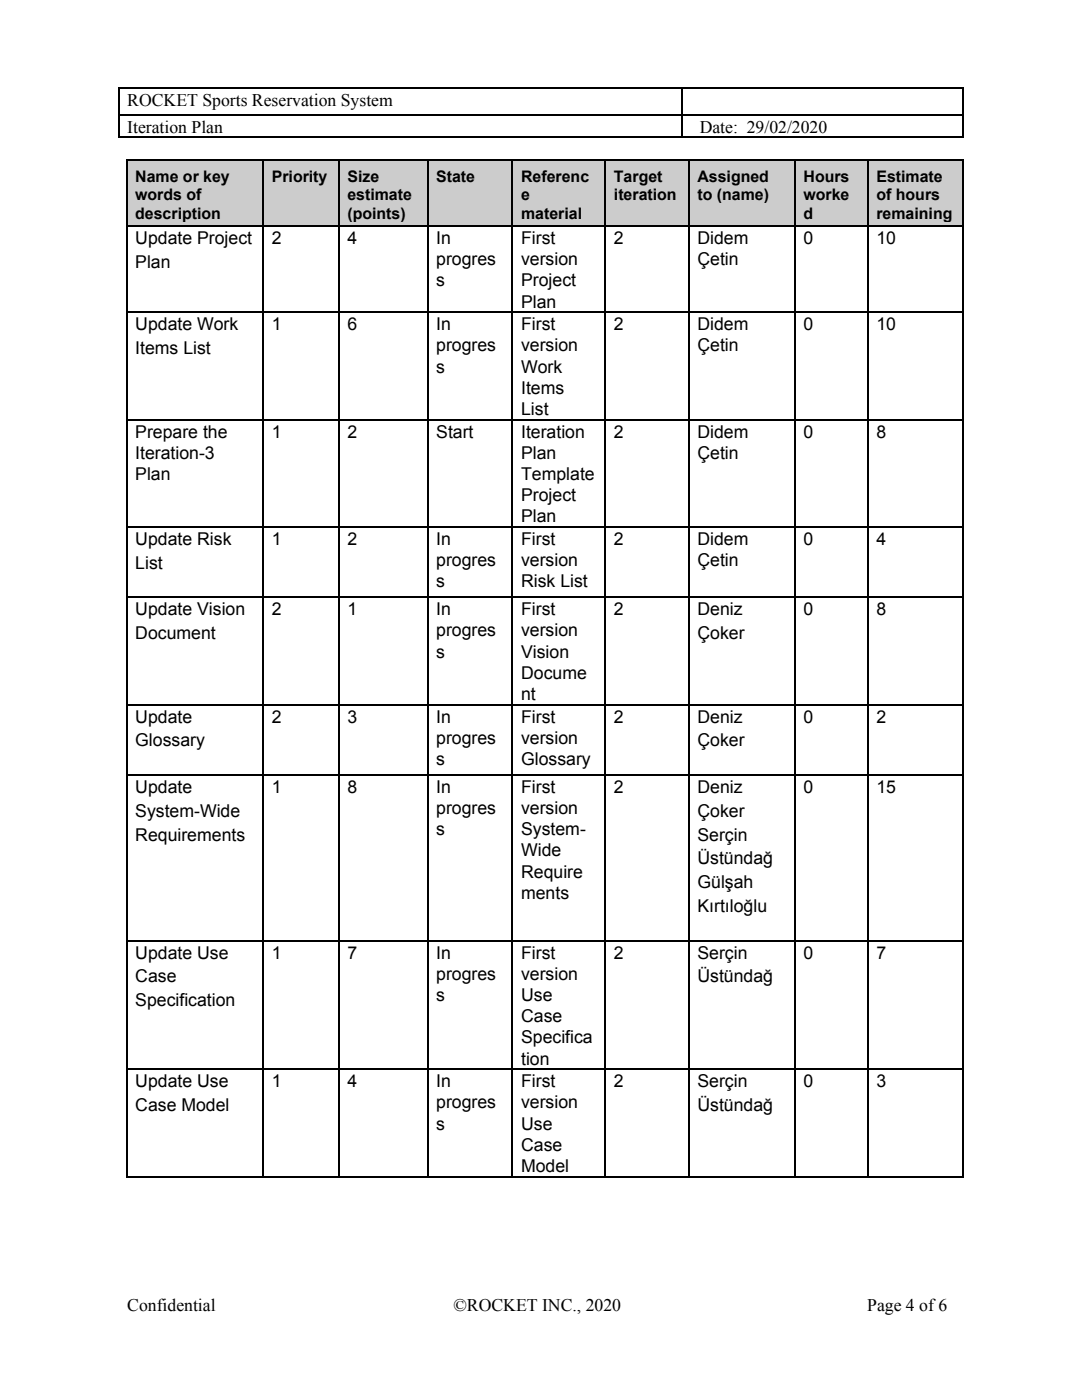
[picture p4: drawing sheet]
<svg xmlns="http://www.w3.org/2000/svg" width="216mm" height="279mm" viewBox="0 0 216 279" stroke-linecap="round" stroke-linejoin="round" font-family="sans-serif">
<defs><g id="words">
<g font-size="3.5">
<text x="25.4" y="21.2">ROCKET Sports Reservation System</text>
<text x="25.4" y="26.5">Iteration Plan</text>
<text x="139.6" y="26.5">Date: 29/02/2020</text>
<text x="27" y="48.7">Update Project</text>
<text x="27" y="53.4">Plan</text>
<text x="54.2" y="48.7">2</text>
<text x="69.3" y="48.7">4</text>
<text x="87" y="48.7">In</text>
<text x="87" y="52.9">progres</text>
<text x="104" y="48.7">First</text>
<text x="104" y="52.9">version</text>
<text x="122.5" y="48.7">2</text>
<text x="139.2" y="48.7">Didem</text>
<text x="139.2" y="52.9">Çetin</text>
<text x="160.3" y="48.7">0</text>
<text x="174.9" y="48.7">10</text>
<text x="87" y="57.2">s</text>
<text x="104" y="57.2">Project</text>
<text x="27" y="65.9">Update Work</text>
<text x="54.2" y="65.9">1</text>
<text x="69.3" y="65.9">6</text>
<text x="87" y="65.9">In</text>
<text x="104" y="61.4">Plan</text>
<text x="104" y="65.9">First</text>
<text x="122.5" y="65.9">2</text>
<text x="139.2" y="65.9">Didem</text>
<text x="160.3" y="65.9">0</text>
<text x="174.9" y="65.9">10</text>
<text x="27" y="70.6">Items List</text>
<text x="87" y="70.1">progres</text>
<text x="104" y="70.1">version</text>
<text x="139.2" y="70.1">Çetin</text>
<text x="87" y="74.3">s</text>
<text x="104" y="74.3">Work</text>
<text x="104" y="78.6">Items</text>
<text x="104" y="82.8">List</text>
<text x="27" y="87.3">Prepare the</text>
<text x="54.2" y="87.3">1</text>
<text x="69.3" y="87.3">2</text>
<text x="87" y="87.3">Start</text>
<text x="104" y="87.3">Iteration</text>
<text x="122.5" y="87.3">2</text>
<text x="139.2" y="87.3">Didem</text>
<text x="160.3" y="87.3">0</text>
<text x="174.9" y="87.3">8</text>
<text x="27" y="91.5">Iteration-3</text>
<text x="27" y="95.8">Plan</text>
<text x="104" y="91.5">Plan</text>
<text x="104" y="95.8">Template</text>
<text x="139.2" y="91.5">Çetin</text>
<text x="104" y="100">Project</text>
<text x="104" y="104.2">Plan</text>
<text x="27" y="108.7">Update Risk</text>
<text x="27" y="113.5">List</text>
<text x="54.2" y="108.7">1</text>
<text x="69.3" y="108.7">2</text>
<text x="87" y="108.7">In</text>
<text x="87" y="113">progres</text>
<text x="104" y="108.7">First</text>
<text x="104" y="113">version</text>
<text x="122.5" y="108.7">2</text>
<text x="139.2" y="108.7">Didem</text>
<text x="139.2" y="113">Çetin</text>
<text x="160.3" y="108.7">0</text>
<text x="174.9" y="108.7">4</text>
<text x="87" y="117.2">s</text>
<text x="104" y="117.2">Risk List</text>
<text x="27" y="122.8">Update Vision</text>
<text x="54.2" y="122.8">2</text>
<text x="69.3" y="122.8">1</text>
<text x="87" y="122.8">In</text>
<text x="104" y="122.8">First</text>
<text x="122.5" y="122.8">2</text>
<text x="139.2" y="122.8">Deniz</text>
<text x="160.3" y="122.8">0</text>
<text x="174.9" y="122.8">8</text>
<text x="27" y="127.5">Document</text>
<text x="87" y="127">progres</text>
<text x="87" y="131.2">s</text>
<text x="104" y="127">version</text>
<text x="104" y="131.2">Vision</text>
<text x="139.2" y="127.5">Çoker</text>
<text x="104" y="135.5">Docume</text>
<text x="104" y="139.7">nt</text>
<text x="27" y="144.2">Update</text>
<text x="27" y="149">Glossary</text>
<text x="54.2" y="144.2">2</text>
<text x="69.3" y="144.2">3</text>
<text x="87" y="144.2">In</text>
<text x="87" y="148.4">progres</text>
<text x="104" y="144.2">First</text>
<text x="104" y="148.4">version</text>
<text x="122.5" y="144.2">2</text>
<text x="139.2" y="144.2">Deniz</text>
<text x="139.2" y="149">Çoker</text>
<text x="160.3" y="144.2">0</text>
<text x="174.9" y="144.2">2</text>
<text x="87" y="152.7">s</text>
<text x="104" y="152.7">Glossary</text>
<text x="27" y="158.2">Update</text>
<text x="54.2" y="158.2">1</text>
<text x="69.3" y="158.2">8</text>
<text x="87" y="158.2">In</text>
<text x="104" y="158.2">First</text>
<text x="122.5" y="158.2">2</text>
<text x="139.2" y="158.2">Deniz</text>
<text x="160.3" y="158.2">0</text>
<text x="174.9" y="158.2">15</text>
<text x="27" y="163">System-Wide</text>
<text x="27" y="167.7">Requirements</text>
<text x="87" y="162.5">progres</text>
<text x="87" y="166.7">s</text>
<text x="104" y="162.5">version</text>
<text x="104" y="166.7">System-</text>
<text x="139.2" y="163">Çoker</text>
<text x="139.2" y="167.7">Serçin</text>
<text x="104" y="170.9">Wide</text>
<text x="139.2" y="172.5">Üstündağ</text>
<text x="104" y="175.2">Require</text>
<text x="104" y="179.4">ments</text>
<text x="139.2" y="177.3">Gülşah</text>
<text x="139.2" y="182">Kırtıloğlu</text>
<text x="27" y="191.3">Update Use</text>
<text x="54.2" y="191.3">1</text>
<text x="69.3" y="191.3">7</text>
<text x="87" y="191.3">In</text>
<text x="104" y="191.3">First</text>
<text x="122.5" y="191.3">2</text>
<text x="139.2" y="191.3">Serçin</text>
<text x="160.3" y="191.3">0</text>
<text x="174.9" y="191.3">7</text>
<text x="27" y="196.1">Case</text>
<text x="87" y="195.5">progres</text>
<text x="104" y="195.5">version</text>
<text x="139.2" y="196.1">Üstündağ</text>
<text x="27" y="200.8">Specification</text>
<text x="87" y="199.8">s</text>
<text x="104" y="199.8">Use</text>
<text x="104" y="204">Case</text>
<text x="104" y="208.2">Specifica</text>
<text x="104" y="212.5">tion</text>
<text x="27" y="217">Update Use</text>
<text x="27" y="221.7">Case Model</text>
<text x="54.2" y="217">1</text>
<text x="69.3" y="217">4</text>
<text x="87" y="217">In</text>
<text x="87" y="221.2">progres</text>
<text x="104" y="217">First</text>
<text x="104" y="221.2">version</text>
<text x="122.5" y="217">2</text>
<text x="139.2" y="217">Serçin</text>
<text x="139.2" y="221.7">Üstündağ</text>
<text x="160.3" y="217">0</text>
<text x="174.9" y="217">3</text>
<text x="87" y="225.4">s</text>
<text x="104" y="225.4">Use</text>
<text x="104" y="229.7">Case</text>
<text x="104" y="233.9">Model</text>
<text x="25.4" y="261.7">Confidential</text>
<text x="90.5" y="261.7">©ROCKET INC., 2020</text>
<text x="173" y="261.7">Page 4 of6</text>
</g>
<g font-size="3.2">
<text x="27" y="36.2">Name or key</text>
<text x="27" y="40">words of</text>
<text x="54.2" y="36.2">Priority</text>
<text x="69.3" y="36.2">Size</text>
<text x="69.3" y="40">estimate</text>
<text x="87" y="36.2">State</text>
<text x="104" y="36.2">Referenc</text>
<text x="104" y="40">e</text>
<text x="122.5" y="36.2">Target</text>
<text x="122.5" y="40">iteration</text>
<text x="139.2" y="36.2">Assigned</text>
<text x="139.2" y="40">to (name)</text>
<text x="160.3" y="36.2">Hours</text>
<text x="160.3" y="40">worke</text>
<text x="174.9" y="36.2">Estimate</text>
<text x="174.9" y="40">of hours</text>
<text x="27" y="43.7">description</text>
<text x="69.3" y="43.7">(points)</text>
<text x="104" y="43.7">material</text>
<text x="160.3" y="43.7">d</text>
<text x="174.9" y="43.7">remaining</text>
</g>
</g></defs>
<path d="M23.5 17.6h168.9M23.7 17.5v10M136.1 17.5v10M192.2 17.5v10M23.5 22.9h168.9M23.5 27.4h168.9" fill="none" stroke="#000" stroke-width=".26"/>
<path d="M0 31.7h215.9v247.5h-215.9z" fill="#fff"/>
<g fill="#ccc">
<path d="M25.1 31.7h27.3v13.3h-27.3z"/>
<path d="M52.4 31.7h15.1v13.3h-15.1z"/>
<path d="M67.5 31.7h17.7v13.3h-17.7z"/>
<path d="M85.2 31.7h16.9v13.3h-16.9z"/>
<path d="M102.1 31.7h18.5v13.3h-18.5z"/>
<path d="M120.6 31.7h16.7v13.3h-16.7z"/>
<path d="M137.3 31.7h21.2v13.3h-21.2z"/>
<path d="M158.5 31.7h14.5v13.3h-14.5z"/>
<path d="M173 31.7h19.1v13.3h-19.1z"/>
</g>
<g fill="none" stroke="#000" stroke-width=".26">
<path d="M25.1 31.9h167.3M25.3 31.7v203.2M52.5 31.7v203.2M67.6 31.7v203.2M85.3 31.7v203.2M102.3 31.7v203.2M120.8 31.7v203.2M137.5 31.7v203.2M158.6 31.7v203.2M173.2 31.7v203.2M192.2 31.7v203.2M25.1 45.1h167.3"/>
<path d="M25.1 62.3h167.3M25.1 83.7h167.3M25.1 119.2h167.3M25.1 105.2h167.3M25.1 154.6h167.3M25.1 140.6h167.3M25.1 187.7h167.3M25.1 213.4h167.3M25.1 234.8h167.3"/>
</g>
<use href="#words"/>
</svg>
